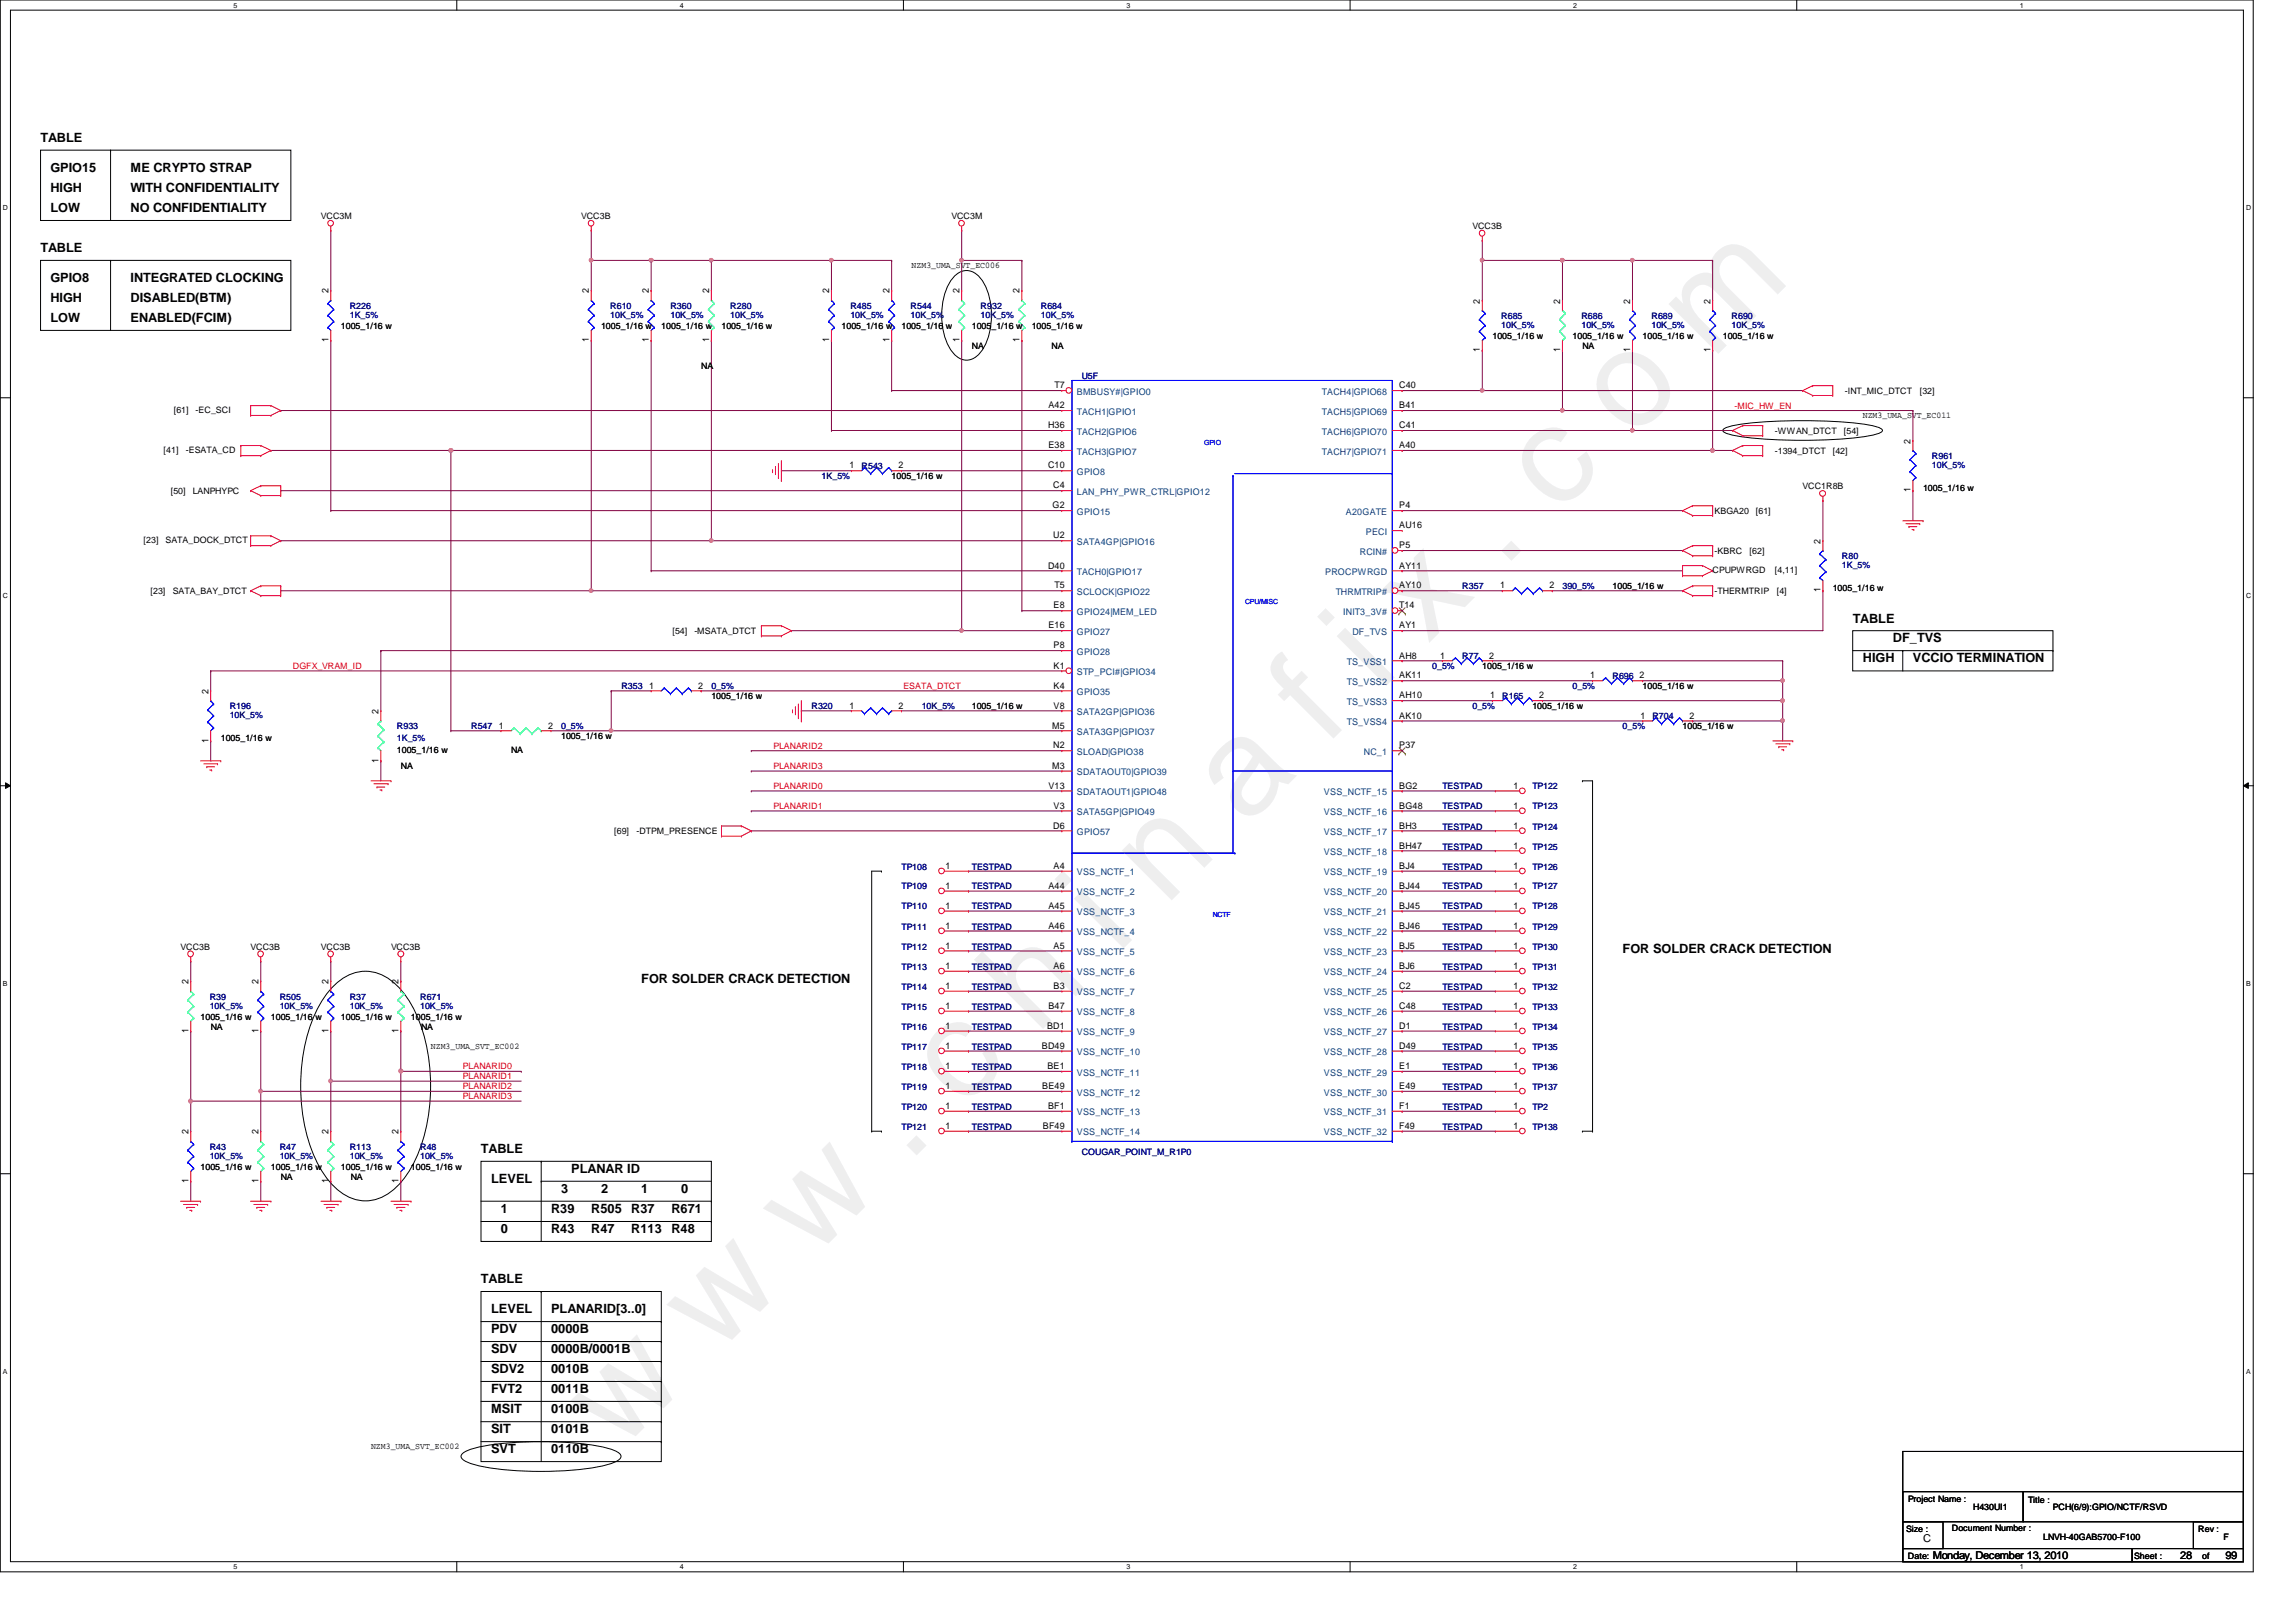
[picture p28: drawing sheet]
<svg xmlns="http://www.w3.org/2000/svg" width="297mm" height="210mm" viewBox="0 0 297 210" stroke-linecap="round" stroke-linejoin="round" font-family="sans-serif">
<defs><g id="words">
<text font-size="17.6" fill="#f0f" x="80.1" y="188" transform="rotate(-45 80.1 188)">w w w . c h i n a f i x . c o m</text>
<g font-size="1.7">
<text x="5.2" y="18.4">TABLE</text>
<text x="6.5" y="22.3">GPIO15</text>
<text x="16.9" y="22.3">ME CRYPTO STRAP</text>
<text x="6.5" y="24.8">HIGH</text>
<text x="6.5" y="27.4">LOW</text>
<text x="16.9" y="24.8">WITH CONFIDENTIALITY</text>
<text x="16.9" y="27.4">NO CONFIDENTIALITY</text>
<text x="5.2" y="32.6">TABLE</text>
<text x="6.5" y="36.5">GPIO8</text>
<text x="6.5" y="39.1">HIGH</text>
<text x="6.5" y="41.7">LOW</text>
<text x="16.9" y="36.5">INTEGRATED CLOCKING</text>
<text x="16.9" y="39.1">DISABLED(BTM)</text>
<text x="16.9" y="41.7">ENABLED(FCIM)</text>
<text x="239.7" y="80.6">TABLE</text>
<text x="244.9" y="83.1">DF_TVS</text>
<text x="241" y="85.7">HIGH</text>
<text x="247.5" y="85.7">VCCIO TERMINATION</text>
<text x="209.9" y="123.3">FOR SOLDER CRACK DETECTION</text>
<text x="83" y="127.2">FOR SOLDER CRACK DETECTION</text>
<text x="62.2" y="149.2">TABLE</text>
<text x="63.5" y="153.1">LEVEL</text>
<text x="72.6" y="154.4">3</text>
<text x="73.9" y="151.8">PLANAR ID</text>
<text x="77.8" y="154.4">2</text>
<text x="83" y="154.4">1</text>
<text x="88.1" y="154.4">0</text>
<text x="64.8" y="157">1</text>
<text x="64.8" y="159.6">0</text>
<text x="71.3" y="159.6">R43</text>
<text x="71.3" y="157">R39</text>
<text x="76.5" y="157">R505</text>
<text x="76.5" y="159.6">R47</text>
<text x="81.7" y="157">R37</text>
<text x="81.7" y="159.6">R113</text>
<text x="86.9" y="157">R671</text>
<text x="86.9" y="159.6">R48</text>
<text x="62.2" y="166.1">TABLE</text>
<text x="63.5" y="169.9">LEVEL</text>
<text x="63.5" y="172.6">PDV</text>
<text x="71.3" y="172.6">0000B</text>
<text x="71.3" y="169.9">PLANARID[3..0]</text>
<text x="63.5" y="175.1">SDV</text>
<text x="63.5" y="177.7">SDV2</text>
<text x="71.3" y="175.1">0000B/0001B</text>
<text x="71.3" y="177.7">0010B</text>
<text x="63.5" y="180.3">FVT2</text>
<text x="63.5" y="182.9">MSIT</text>
<text x="63.5" y="185.5">SIT</text>
<text x="71.3" y="180.3">0011B</text>
<text x="71.3" y="182.9">0100B</text>
<text x="71.3" y="185.5">0101B</text>
<text x="63.5" y="188.1">SVT</text>
<text x="71.3" y="188.1">0110B</text>
</g>
<g font-size="1.4">
<text x="248.8" y="199.5">C</text>
<text x="250.1" y="201.7">Monday, December 13, 2010</text>
<text x="282.1" y="201.7">28</text>
<text x="287.9" y="201.7">99</text>
</g>
<g font-size="1.2">
<text x="42.5" y="38" transform="rotate(-90 42.5 38)">2</text>
<text x="76.2" y="38" transform="rotate(-90 76.2 38)">2</text>
<text x="83.9" y="38" transform="rotate(-90 83.9 38)">2</text>
<text x="91.7" y="38" transform="rotate(-90 91.7 38)">2</text>
<text x="107.3" y="38" transform="rotate(-90 107.3 38)">2</text>
<text x="115.1" y="38" transform="rotate(-90 115.1 38)">2</text>
<text x="124.1" y="38" transform="rotate(-90 124.1 38)">2</text>
<text x="131.9" y="38" transform="rotate(-90 131.9 38)">2</text>
<text x="191.5" y="39.3" transform="rotate(-90 191.5 39.3)">2</text>
<text x="201.8" y="39.3" transform="rotate(-90 201.8 39.3)">2</text>
<text x="210.9" y="39.3" transform="rotate(-90 210.9 39.3)">2</text>
<text x="221.3" y="39.3" transform="rotate(-90 221.3 39.3)">2</text>
<text x="42.5" y="44.3" transform="rotate(-90 42.5 44.3)">1</text>
<text x="76.2" y="44.3" transform="rotate(-90 76.2 44.3)">1</text>
<text x="83.9" y="44.3" transform="rotate(-90 83.9 44.3)">1</text>
<text x="91.7" y="44.3" transform="rotate(-90 91.7 44.3)">1</text>
<text x="107.3" y="44.3" transform="rotate(-90 107.3 44.3)">1</text>
<text x="115.1" y="44.3" transform="rotate(-90 115.1 44.3)">1</text>
<text x="124.1" y="44.3" transform="rotate(-90 124.1 44.3)">1</text>
<text x="131.9" y="44.3" transform="rotate(-90 131.9 44.3)">1</text>
<text x="191.5" y="45.6" transform="rotate(-90 191.5 45.6)">1</text>
<text x="201.8" y="45.6" transform="rotate(-90 201.8 45.6)">1</text>
<text x="210.9" y="45.6" transform="rotate(-90 210.9 45.6)">1</text>
<text x="221.3" y="45.6" transform="rotate(-90 221.3 45.6)">1</text>
<text x="135.6" y="52.8">A42</text>
<text x="136.4" y="50.2">T7</text>
<text x="181" y="50.2">C40</text>
<text x="181" y="52.8">B41</text>
<text x="135.6" y="55.4">H36</text>
<text x="135.6" y="58">E38</text>
<text x="181" y="55.4">C41</text>
<text x="181" y="58">A40</text>
<text x="247.2" y="57.4" transform="rotate(-90 247.2 57.4)">2</text>
<text x="109.9" y="60.6">1</text>
<text x="116.2" y="60.6">2</text>
<text x="135.6" y="60.6">C10</text>
<text x="136.2" y="65.8">G2</text>
<text x="136.3" y="63.2">C4</text>
<text x="181" y="65.8">P4</text>
<text x="247.2" y="63.7" transform="rotate(-90 247.2 63.7)">1</text>
<text x="136.3" y="69.7">U2</text>
<text x="181" y="71">P5</text>
<text x="181" y="68.4">AU16</text>
<text x="235.5" y="70.4" transform="rotate(-90 235.5 70.4)">2</text>
<text x="135.6" y="73.6">D40</text>
<text x="136.4" y="76.2">T5</text>
<text x="181" y="73.6">AY11</text>
<text x="181" y="76.2">AY10</text>
<text x="194.1" y="76.2">1</text>
<text x="200.4" y="76.2">2</text>
<text x="235.5" y="76.7" transform="rotate(-90 235.5 76.7)">1</text>
<text x="135.6" y="81.3">E16</text>
<text x="136.3" y="83.9">P8</text>
<text x="136.3" y="78.7">E8</text>
<text x="181" y="78.7">T14</text>
<text x="181" y="81.3">AY1</text>
<text x="27" y="89.8" transform="rotate(-90 27 89.8)">2</text>
<text x="84" y="89.1">1</text>
<text x="90.3" y="89.1">2</text>
<text x="136.3" y="86.5">K1</text>
<text x="136.3" y="89.1">K4</text>
<text x="181" y="87.8">AK11</text>
<text x="181" y="85.2">AH8</text>
<text x="186.3" y="85.2">1</text>
<text x="192.7" y="85.2">2</text>
<text x="205.7" y="87.8">1</text>
<text x="212.1" y="87.8">2</text>
<text x="49" y="92.4" transform="rotate(-90 49 92.4)">2</text>
<text x="64.6" y="94.3">1</text>
<text x="70.9" y="94.3">2</text>
<text x="109.9" y="91.7">1</text>
<text x="116.2" y="91.7">2</text>
<text x="136.1" y="94.3">M5</text>
<text x="136.3" y="91.7">V8</text>
<text x="181" y="93">AK10</text>
<text x="181" y="90.4">AH10</text>
<text x="192.8" y="90.4">1</text>
<text x="199.1" y="90.4">2</text>
<text x="212.2" y="93">1</text>
<text x="218.6" y="93">2</text>
<text x="27" y="96.1" transform="rotate(-90 27 96.1)">1</text>
<text x="49" y="98.7" transform="rotate(-90 49 98.7)">1</text>
<text x="136.1" y="99.5">M3</text>
<text x="136.3" y="96.9">N2</text>
<text x="181" y="96.9">P37</text>
<text x="135.6" y="102.1">V13</text>
<text x="136.3" y="107.2">D6</text>
<text x="136.3" y="104.6">V3</text>
<text x="181" y="107.2">BH3</text>
<text x="181" y="102.1">BG2</text>
<text x="181" y="104.6">BG48</text>
<text x="195.8" y="107.2">1</text>
<text x="195.8" y="102.1">1</text>
<text x="195.8" y="104.6">1</text>
<text x="122.3" y="112.4">1</text>
<text x="136.3" y="112.4">A4</text>
<text x="181" y="109.8">BH47</text>
<text x="181" y="112.4">BJ4</text>
<text x="195.8" y="109.8">1</text>
<text x="195.8" y="112.4">1</text>
<text x="122.3" y="117.6">1</text>
<text x="122.3" y="115">1</text>
<text x="135.6" y="115">A44</text>
<text x="135.6" y="117.6">A45</text>
<text x="181" y="115">BJ44</text>
<text x="181" y="117.6">BJ45</text>
<text x="195.8" y="117.6">1</text>
<text x="195.8" y="115">1</text>
<text x="122.3" y="122.8">1</text>
<text x="122.3" y="120.2">1</text>
<text x="122.3" y="125.4">1</text>
<text x="135.6" y="120.2">A46</text>
<text x="136.3" y="122.8">A5</text>
<text x="136.3" y="125.4">A6</text>
<text x="181" y="120.2">BJ46</text>
<text x="181" y="122.8">BJ5</text>
<text x="181" y="125.4">BJ6</text>
<text x="195.8" y="125.4">1</text>
<text x="195.8" y="122.8">1</text>
<text x="195.8" y="120.2">1</text>
<text x="24.4" y="127.4" transform="rotate(-90 24.4 127.4)">2</text>
<text x="33.4" y="127.4" transform="rotate(-90 33.4 127.4)">2</text>
<text x="42.5" y="127.4" transform="rotate(-90 42.5 127.4)">2</text>
<text x="51.6" y="127.4" transform="rotate(-90 51.6 127.4)">2</text>
<text x="122.3" y="130.6">1</text>
<text x="122.3" y="128">1</text>
<text x="135.6" y="130.6">B47</text>
<text x="136.3" y="128">B3</text>
<text x="181" y="128">C2</text>
<text x="181" y="130.6">C48</text>
<text x="195.8" y="130.6">1</text>
<text x="195.8" y="128">1</text>
<text x="24.4" y="133.7" transform="rotate(-90 24.4 133.7)">1</text>
<text x="33.4" y="133.7" transform="rotate(-90 33.4 133.7)">1</text>
<text x="42.5" y="133.7" transform="rotate(-90 42.5 133.7)">1</text>
<text x="51.6" y="133.7" transform="rotate(-90 51.6 133.7)">1</text>
<text x="122.3" y="133.1">1</text>
<text x="122.3" y="135.7">1</text>
<text x="134.8" y="135.7">BD49</text>
<text x="135.5" y="133.1">BD1</text>
<text x="181" y="133.1">D1</text>
<text x="181" y="135.7">D49</text>
<text x="195.8" y="135.7">1</text>
<text x="195.8" y="133.1">1</text>
<text x="122.3" y="140.9">1</text>
<text x="122.3" y="143.5">1</text>
<text x="122.3" y="138.3">1</text>
<text x="134.8" y="140.9">BE49</text>
<text x="135.5" y="138.3">BE1</text>
<text x="135.6" y="143.5">BF1</text>
<text x="181" y="138.3">E1</text>
<text x="181" y="140.9">E49</text>
<text x="181" y="143.5">F1</text>
<text x="195.8" y="138.3">1</text>
<text x="195.8" y="140.9">1</text>
<text x="195.8" y="143.5">1</text>
<text x="24.4" y="146.8" transform="rotate(-90 24.4 146.8)">2</text>
<text x="33.4" y="146.8" transform="rotate(-90 33.4 146.8)">2</text>
<text x="42.5" y="146.8" transform="rotate(-90 42.5 146.8)">2</text>
<text x="51.6" y="146.8" transform="rotate(-90 51.6 146.8)">2</text>
<text x="122.3" y="146.1">1</text>
<text x="134.9" y="146.1">BF49</text>
<text x="181" y="146.1">F49</text>
<text x="195.8" y="146.1">1</text>
<text x="24.4" y="153.1" transform="rotate(-90 24.4 153.1)">1</text>
<text x="33.4" y="153.1" transform="rotate(-90 33.4 153.1)">1</text>
<text x="42.5" y="153.1" transform="rotate(-90 42.5 153.1)">1</text>
<text x="51.6" y="153.1" transform="rotate(-90 51.6 153.1)">1</text>
</g>
<g font-size="1.2" fill="#004080">
<text x="139.3" y="51.1">BMBUSY#|GPIO0</text>
<text x="139.3" y="53.7">TACH1|GPIO1</text>
<text x="171" y="51.1">TACH4|GPIO68</text>
<text x="171" y="53.7">TACH5|GPIO69</text>
<text x="139.3" y="56.3">TACH2|GPIO6</text>
<text x="139.3" y="58.8">TACH3|GPIO7</text>
<text x="171" y="56.3">TACH6|GPIO70</text>
<text x="171" y="58.8">TACH7|GPIO71</text>
<text x="139.3" y="64.1">LAN_PHY_PWR_CTRL|GPIO12</text>
<text x="139.3" y="61.5">GPIO8</text>
<text x="139.3" y="66.6">GPIO15</text>
<text x="139.3" y="70.5">SATA4GP|GPIO16</text>
<text x="174.1" y="66.6">A20GATE</text>
<text x="175.9" y="71.8">RCIN#</text>
<text x="176.7" y="69.2">PECI</text>
<text x="139.3" y="74.4">TACH0|GPIO17</text>
<text x="139.3" y="77">SCLOCK|GPIO22</text>
<text x="171.4" y="74.4">PROCPWRGD</text>
<text x="172.8" y="77">THRMTRIP#</text>
<text x="139.3" y="82.2">GPIO27</text>
<text x="139.3" y="79.6">GPIO24|MEM_LED</text>
<text x="173.8" y="79.6">INIT3_3V#</text>
<text x="175" y="82.2">DF_TVS</text>
<text x="139.3" y="84.8">GPIO28</text>
<text x="139.3" y="87.4">STP_PCI#|GPIO34</text>
<text x="139.3" y="90">GPIO35</text>
<text x="174.2" y="88.6">TS_VSS2</text>
<text x="174.2" y="86.1">TS_VSS1</text>
<text x="139.3" y="95.1">SATA3GP|GPIO37</text>
<text x="139.3" y="92.5">SATA2GP|GPIO36</text>
<text x="174.2" y="93.9">TS_VSS4</text>
<text x="174.2" y="91.2">TS_VSS3</text>
<text x="139.3" y="97.7">SLOAD|GPIO38</text>
<text x="139.3" y="100.3">SDATAOUT0|GPIO39</text>
<text x="176.4" y="97.7">NC_1</text>
<text x="139.3" y="105.5">SATA5GP|GPIO49</text>
<text x="139.3" y="102.9">SDATAOUT1|GPIO48</text>
<text x="171.3" y="102.9">VSS_NCTF_15</text>
<text x="171.3" y="105.5">VSS_NCTF_16</text>
<text x="139.3" y="108.1">GPIO57</text>
<text x="139.3" y="113.3">VSS_NCTF_1</text>
<text x="171.3" y="108.1">VSS_NCTF_17</text>
<text x="171.3" y="110.7">VSS_NCTF_18</text>
<text x="171.3" y="113.3">VSS_NCTF_19</text>
<text x="139.3" y="115.9">VSS_NCTF_2</text>
<text x="139.3" y="118.4">VSS_NCTF_3</text>
<text x="171.3" y="115.9">VSS_NCTF_20</text>
<text x="171.3" y="118.4">VSS_NCTF_21</text>
<text x="139.3" y="121">VSS_NCTF_4</text>
<text x="139.3" y="123.6">VSS_NCTF_5</text>
<text x="171.3" y="121">VSS_NCTF_22</text>
<text x="171.3" y="123.6">VSS_NCTF_23</text>
<text x="139.3" y="126.2">VSS_NCTF_6</text>
<text x="139.3" y="128.8">VSS_NCTF_7</text>
<text x="139.3" y="131.4">VSS_NCTF_8</text>
<text x="171.3" y="126.2">VSS_NCTF_24</text>
<text x="171.3" y="128.8">VSS_NCTF_25</text>
<text x="171.3" y="131.4">VSS_NCTF_26</text>
<text x="139.3" y="134">VSS_NCTF_9</text>
<text x="139.3" y="136.6">VSS_NCTF_10</text>
<text x="171.3" y="134">VSS_NCTF_27</text>
<text x="171.3" y="136.6">VSS_NCTF_28</text>
<text x="139.3" y="139.2">VSS_NCTF_11</text>
<text x="139.3" y="141.8">VSS_NCTF_12</text>
<text x="171.3" y="139.2">VSS_NCTF_29</text>
<text x="171.3" y="141.8">VSS_NCTF_30</text>
<text x="139.3" y="144.4">VSS_NCTF_13</text>
<text x="139.3" y="146.9">VSS_NCTF_14</text>
<text x="171.3" y="146.9">VSS_NCTF_32</text>
<text x="171.3" y="144.4">VSS_NCTF_31</text>
</g>
<g font-size="1.1">
<text x="41.5" y="28.3">VCC3M</text>
<text x="75.2" y="28.3">VCC3B</text>
<text x="123.1" y="28.3">VCC3M</text>
<text x="190.5" y="29.6">VCC3B</text>
<text x="117.9" y="34.7">NZM3_UMA_SVT_EC006</text>
<text x="44.1" y="42.6">1005_1/16 w</text>
<text x="77.8" y="42.6">1005_1/16 w</text>
<text x="85.6" y="42.6">1005_1/16 w</text>
<text x="90.7" y="47.8">NA</text>
<text x="93.3" y="42.6">1005_1/16 w</text>
<text x="108.9" y="42.6">1005_1/16 w</text>
<text x="116.6" y="42.6">1005_1/16 w</text>
<text x="125.7" y="42.6">1005_1/16 w</text>
<text x="125.7" y="45.2">NA</text>
<text x="133.5" y="42.6">1005_1/16 w</text>
<text x="136.1" y="45.2">NA</text>
<text x="193.1" y="43.9">1005_1/16 w</text>
<text x="203.5" y="43.9">1005_1/16 w</text>
<text x="204.7" y="45.2">NA</text>
<text x="212.5" y="43.9">1005_1/16 w</text>
<text x="222.9" y="43.9">1005_1/16 w</text>
<text x="22.5" y="53.5">[61]</text>
<text x="25.3" y="53.5">-EC_SCI</text>
<text x="238.7" y="51">-INT_MIC_DTCT</text>
<text x="248.4" y="51">[32]</text>
<text x="21.2" y="58.6">[41]</text>
<text x="24" y="58.6">-ESATA_CD</text>
<text x="229.6" y="58.8">-1394_DTCT</text>
<text x="229.6" y="56.2">-WWAN_DTCT</text>
<text x="237.1" y="58.8">[42]</text>
<text x="238.5" y="56.2">[54]</text>
<text x="241" y="54.1">NZM3_UMA_SVT_EC011</text>
<text x="22.1" y="64">[50]</text>
<text x="24.9" y="64">LANPHYPC</text>
<text x="115.4" y="62">1005_1/16 w</text>
<text x="233.2" y="63.3">VCC1R8B</text>
<text x="248.8" y="63.5">1005_1/16 w</text>
<text x="18.6" y="70.3">[23]</text>
<text x="21.4" y="70.3">SATA_DOCK_DTCT</text>
<text x="221.8" y="71.7">-KBRC</text>
<text x="221.8" y="66.5">KBGA20</text>
<text x="226.4" y="71.7">[62]</text>
<text x="227.2" y="66.5">[61]</text>
<text x="19.5" y="76.9">[23]</text>
<text x="22.3" y="76.9">SATA_BAY_DTCT</text>
<text x="208.6" y="76.2">1005_1/16 w</text>
<text x="221.6" y="74.2">CPUPWRGD</text>
<text x="221.8" y="76.9">-THERMTRIP</text>
<text x="229.6" y="74.2">[4,11]</text>
<text x="229.9" y="76.9">[4]</text>
<text x="237.1" y="76.5">1005_1/16 w</text>
<text x="87" y="82.1">[54]</text>
<text x="89.8" y="82.1">-MSATA_DTCT</text>
<text x="191.8" y="86.6">1005_1/16 w</text>
<text x="212.5" y="89.2">1005_1/16 w</text>
<text x="28.6" y="95.9">1005_1/16 w</text>
<text x="72.6" y="95.7">1005_1/16 w</text>
<text x="92" y="90.5">1005_1/16 w</text>
<text x="125.7" y="91.8">1005_1/16 w</text>
<text x="198.2" y="91.8">1005_1/16 w</text>
<text x="217.7" y="94.4">1005_1/16 w</text>
<text x="51.3" y="97.5">1005_1/16 w</text>
<text x="51.9" y="99.6">NA</text>
<text x="66.1" y="97.5">NA</text>
<text x="79.5" y="107.9">[69]</text>
<text x="82.3" y="107.9">-DTPM_PRESENCE</text>
<text x="23.4" y="122.9">VCC3B</text>
<text x="32.4" y="122.9">VCC3B</text>
<text x="41.5" y="122.9">VCC3B</text>
<text x="50.6" y="122.9">VCC3B</text>
<text x="25.9" y="132">1005_1/16 w</text>
<text x="35" y="132">1005_1/16 w</text>
<text x="44.1" y="132">1005_1/16 w</text>
<text x="53.2" y="132">1005_1/16 w</text>
<text x="27.3" y="133.3">NA</text>
<text x="54.5" y="133.3">NA</text>
<text x="55.7" y="135.7">NZM3_UMA_SVT_EC002</text>
<text x="25.9" y="151.4">1005_1/16 w</text>
<text x="35" y="151.4">1005_1/16 w</text>
<text x="36.3" y="152.7">NA</text>
<text x="44.1" y="151.4">1005_1/16 w</text>
<text x="45.4" y="152.7">NA</text>
<text x="53.2" y="151.4">1005_1/16 w</text>
<text x="48" y="187.5">NZM3_UMA_SVT_EC002</text>
<text x="246.8" y="194.4">Project Name :</text>
<text x="255.3" y="195.4">H430UI1</text>
<text x="262.4" y="194.5">Title :</text>
<text x="265.6" y="195.4">PCH(6/9):GPIO/NCTF/RSVD</text>
<text x="246.6" y="198.3">Size :</text>
<text x="246.8" y="201.8">Date:</text>
<text x="252.5" y="198.2">Document Number :</text>
<text x="264.3" y="199.3">LNVH-40GAB5700-F100</text>
<text x="276.1" y="201.8">Sheet :</text>
<text x="284.4" y="198.3">Rev :</text>
<text x="284.9" y="201.8">of</text>
<text x="287.7" y="199.3">F</text>
</g>
<g font-size="1.1" fill="#000080">
<text x="45.3" y="40">R226</text>
<text x="45.3" y="41.1">1K_5%</text>
<text x="78.9" y="40">R610</text>
<text x="78.9" y="41.1">10K_5%</text>
<text x="86.7" y="40">R360</text>
<text x="86.7" y="41.1">10K_5%</text>
<text x="94.5" y="40">R280</text>
<text x="94.5" y="41.1">10K_5%</text>
<text x="110" y="40">R485</text>
<text x="110" y="41.1">10K_5%</text>
<text x="117.8" y="40">R544</text>
<text x="117.8" y="41.1">10K_5%</text>
<text x="126.9" y="40">R932</text>
<text x="126.9" y="41.1">10K_5%</text>
<text x="134.7" y="40">R684</text>
<text x="134.7" y="41.1">10K_5%</text>
<text x="194.2" y="41.3">R685</text>
<text x="204.6" y="41.3">R686</text>
<text x="213.7" y="41.3">R689</text>
<text x="224" y="41.3">R690</text>
<text x="194.2" y="42.5">10K_5%</text>
<text x="204.6" y="42.5">10K_5%</text>
<text x="213.7" y="42.5">10K_5%</text>
<text x="224" y="42.5">10K_5%</text>
<text x="140" y="49.1">U5F</text>
<text x="249.9" y="59.4">R961</text>
<text x="106.3" y="62">1K_5%</text>
<text x="111.5" y="60.7">R543</text>
<text x="249.9" y="60.6">10K_5%</text>
<text x="189.2" y="76.2">R357</text>
<text x="202.1" y="76.2">390_5%</text>
<text x="238.3" y="72.3">R80</text>
<text x="238.3" y="73.5">1K_5%</text>
<text x="80.4" y="89.2">R353</text>
<text x="92" y="89.2">0_5%</text>
<text x="185.3" y="86.6">0_5%</text>
<text x="189.2" y="85.3">R77</text>
<text x="203.5" y="89.2">0_5%</text>
<text x="208.6" y="87.9">R696</text>
<text x="29.7" y="91.8">R196</text>
<text x="29.7" y="93">10K_5%</text>
<text x="51.3" y="94.4">R933</text>
<text x="51.3" y="95.9">1K_5%</text>
<text x="61" y="94.4">R547</text>
<text x="72.6" y="94.4">0_5%</text>
<text x="105" y="91.8">R320</text>
<text x="119.2" y="91.8">10K_5%</text>
<text x="190.5" y="91.8">0_5%</text>
<text x="194.3" y="90.5">R165</text>
<text x="209.9" y="94.4">0_5%</text>
<text x="213.8" y="93.1">R704</text>
<text x="186.6" y="107.4">TESTPAD</text>
<text x="186.6" y="102.2">TESTPAD</text>
<text x="186.6" y="104.7">TESTPAD</text>
<text x="198.2" y="107.4">TP124</text>
<text x="198.2" y="102.2">TP122</text>
<text x="198.2" y="104.7">TP123</text>
<text x="116.6" y="112.5">TP108</text>
<text x="125.7" y="112.5">TESTPAD</text>
<text x="186.6" y="109.9">TESTPAD</text>
<text x="186.6" y="112.5">TESTPAD</text>
<text x="198.2" y="109.9">TP125</text>
<text x="198.2" y="112.5">TP126</text>
<text x="116.6" y="117.7">TP110</text>
<text x="116.6" y="115.1">TP109</text>
<text x="125.7" y="117.7">TESTPAD</text>
<text x="125.7" y="115.1">TESTPAD</text>
<text x="186.6" y="117.7">TESTPAD</text>
<text x="186.6" y="115.1">TESTPAD</text>
<text x="198.2" y="117.7">TP128</text>
<text x="198.2" y="115.1">TP127</text>
<text x="116.6" y="122.9">TP112</text>
<text x="116.6" y="120.3">TP111</text>
<text x="116.6" y="125.5">TP113</text>
<text x="125.7" y="122.9">TESTPAD</text>
<text x="125.7" y="120.3">TESTPAD</text>
<text x="125.7" y="125.5">TESTPAD</text>
<text x="186.6" y="125.5">TESTPAD</text>
<text x="186.6" y="122.9">TESTPAD</text>
<text x="186.6" y="120.3">TESTPAD</text>
<text x="198.2" y="125.5">TP131</text>
<text x="198.2" y="122.9">TP130</text>
<text x="198.2" y="120.3">TP129</text>
<text x="27.1" y="129.4">R39</text>
<text x="27.1" y="130.5">10K_5%</text>
<text x="36.2" y="129.4">R505</text>
<text x="36.2" y="130.5">10K_5%</text>
<text x="45.3" y="129.4">R37</text>
<text x="45.3" y="130.5">10K_5%</text>
<text x="54.4" y="129.4">R671</text>
<text x="54.4" y="130.5">10K_5%</text>
<text x="116.6" y="130.6">TP115</text>
<text x="116.6" y="128.1">TP114</text>
<text x="125.7" y="130.6">TESTPAD</text>
<text x="125.7" y="128.1">TESTPAD</text>
<text x="186.6" y="130.6">TESTPAD</text>
<text x="186.6" y="128.1">TESTPAD</text>
<text x="198.2" y="130.6">TP133</text>
<text x="198.2" y="128.1">TP132</text>
<text x="116.6" y="133.3">TP116</text>
<text x="116.6" y="135.8">TP117</text>
<text x="125.7" y="133.3">TESTPAD</text>
<text x="125.7" y="135.8">TESTPAD</text>
<text x="186.6" y="135.8">TESTPAD</text>
<text x="186.6" y="133.3">TESTPAD</text>
<text x="198.2" y="135.8">TP135</text>
<text x="198.2" y="133.3">TP134</text>
<text x="116.6" y="141">TP119</text>
<text x="116.6" y="143.6">TP120</text>
<text x="116.6" y="138.4">TP118</text>
<text x="125.7" y="141">TESTPAD</text>
<text x="125.7" y="143.6">TESTPAD</text>
<text x="125.7" y="138.4">TESTPAD</text>
<text x="186.6" y="138.4">TESTPAD</text>
<text x="186.6" y="141">TESTPAD</text>
<text x="186.6" y="143.6">TESTPAD</text>
<text x="198.2" y="138.4">TP136</text>
<text x="198.2" y="141">TP137</text>
<text x="198.2" y="143.6">TP2</text>
<text x="27.1" y="148.8">R43</text>
<text x="27.1" y="149.9">10K_5%</text>
<text x="36.2" y="148.8">R47</text>
<text x="36.2" y="149.9">10K_5%</text>
<text x="45.3" y="148.8">R113</text>
<text x="45.3" y="149.9">10K_5%</text>
<text x="54.4" y="148.8">R48</text>
<text x="54.4" y="149.9">10K_5%</text>
<text x="116.6" y="146.2">TP121</text>
<text x="125.7" y="146.2">TESTPAD</text>
<text x="140" y="149.4">COUGAR_POINT_M_R1P0</text>
<text x="186.6" y="146.2">TESTPAD</text>
<text x="198.2" y="146.2">TP138</text>
</g>
<g font-size="1.1" fill="#f00">
<text x="224.4" y="52.9">-MIC_HW_EN</text>
<text x="37.9" y="86.6">DGFX_VRAM_ID</text>
<text x="116.9" y="89.2">ESATA_DTCT</text>
<text x="100.1" y="96.9">PLANARID2</text>
<text x="100.1" y="99.5">PLANARID3</text>
<text x="100.1" y="102.1">PLANARID0</text>
<text x="100.1" y="104.7">PLANARID1</text>
<text x="59.9" y="142.2">PLANARID3</text>
<text x="59.9" y="141">PLANARID2</text>
<text x="59.9" y="139.7">PLANARID1</text>
<text x="59.9" y="138.4">PLANARID0</text>
</g>
<g font-size=".9">
<text x="30.2" y="1">5</text>
<text x="88" y="1">4</text>
<text x="145.8" y="1">3</text>
<text x="203.5" y="1">2</text>
<text x="261.3" y="1">1</text>
<text x=".4" y="27.2">D</text>
<text x="290.6" y="27.2">D</text>
<text x=".4" y="77.3">C</text>
<text x="290.6" y="77.3">C</text>
<text x=".4" y="127.6">B</text>
<text x="290.6" y="127.6">B</text>
<text x=".4" y="177.8">A</text>
<text x="290.6" y="177.8">A</text>
<text x="30.2" y="203.1">5</text>
<text x="88" y="203.1">4</text>
<text x="145.8" y="203.1">3</text>
<text x="203.5" y="203.1">2</text>
<text x="261.3" y="203.1">1</text>
</g>
<g font-size=".9" fill="#00f">
<text x="155.8" y="57.6">GPIO</text>
<text x="161.1" y="78.1">CPU/MISC</text>
<text x="156.9" y="118.7">NCTF</text>
</g>
</g></defs>
<path d="M0 0h291.5v203.4h-291.5zM1.4 1.3h288.8v200.8h-288.8z" fill="none" stroke="#000" stroke-width=".13"/>
<g fill="#fff">
<path d="M30.2 .2h.5v1h-.5z"/>
<path d="M30.2 202.3h.5v1h-.5z"/>
</g>
<path d="M59.1 0v1.3M59.1 202.1v1.3" fill="none" stroke="#000" stroke-width=".13"/>
<g fill="#fff">
<path d="M88 .2h.5v1h-.5z"/>
<path d="M88 202.3h.5v1h-.5z"/>
</g>
<path d="M116.9 0v1.3M116.9 202.1v1.3" fill="none" stroke="#000" stroke-width=".13"/>
<g fill="#fff">
<path d="M145.8 .2h.5v1h-.5z"/>
<path d="M145.8 202.3h.5v1h-.5z"/>
</g>
<path d="M174.7 0v1.3M174.7 202.1v1.3" fill="none" stroke="#000" stroke-width=".13"/>
<g fill="#fff">
<path d="M203.5 .2h.5v1h-.5z"/>
<path d="M203.5 202.3h.5v1h-.5z"/>
</g>
<path d="M232.4 0v1.3M232.4 202.1v1.3" fill="none" stroke="#000" stroke-width=".13"/>
<g fill="#fff">
<path d="M261.3 .2h.5v1h-.5z"/>
<path d="M261.3 202.3h.5v1h-.5z"/>
<path d="M.4 26.4h.6v1h-.6z"/>
<path d="M290.6 26.4h.6v1h-.6z"/>
<path d="M.4 76.5h.6v1.1h-.6z"/>
<path d="M290.6 76.5h.6v1.1h-.6z"/>
</g>
<path d="M0 51.5h1.4M290.2 51.5h1.3" fill="none" stroke="#000" stroke-width=".13"/>
<g fill="#fff">
<path d="M.4 126.7h.6v1.1h-.6z"/>
<path d="M290.6 126.7h.6v1.1h-.6z"/>
</g>
<path d="M0 101.7h1.4M.7 101.3l.7 .4-.7 .3zM290.2 101.7l.7-.4v.7zM290.2 101.7h1.3" fill="none" stroke="#000" stroke-width=".13"/>
<path d="M.7 101.3l.7 .4-.7 .3zM290.2 101.7l.7-.4v.7z" fill="#000"/>
<g fill="#fff">
<path d="M.4 177h.5v1h-.5z"/>
<path d="M290.6 177h.5v1h-.5z"/>
</g>
<g fill="none" stroke="#000" stroke-width=".13">
<path d="M5.2 19.4h32.4v9.1h-32.4zM14.3 19.4h.1M14.3 19.4v9.1M5.2 33.7h32.4v9.1h-32.4zM14.3 33.7h.1M14.3 33.7v9.1M223 55.5a15.2 15.2 0 0 1 5.5-.9 61.8 61.8 0 0 1 13.9 .5l1 .4 .1 .2-.1 .2a15.9 15.9 0 0 1-5.5 .9 60.1 60.1 0 0 1-13.9-.5l-1-.4-.1-.2zM239.7 81.6h25.9v5.2h-25.9zM239.7 84.2h25.9M246.2 84.2h.1M246.2 84.2v2.6M265.6 84.2h.1"/>
<path d="M112.8 112.7v33.7M206 101v45.4M42.8 128a5.6 5.6 0 0 1 6.4-1.9 9.7 9.7 0 0 1 4.7 5.2 24.2 24.2 0 0 1 0 18.5 9.7 9.7 0 0 1-4.7 5.2 5.2 5.2 0 0 1-5.6-1.1 14 14 0 0 1-3.9-6.8 24.7 24.7 0 0 1 1-15.8l1.3-2.3zM0 151.9h1.4M62.2 150.3h29.8v10.4h-29.8zM62.2 158.1h29.8M62.2 155.4h29.8M290.2 151.9h1.3M62.2 167.1h23.4v22h-23.4zM62.2 173.6h23.4M62.2 171h23.4M62.2 176.2h23.4"/>
<path d="M62.2 178.8h23.4M59.8 188.2a4.8 4.8 0 0 1 2.4-1 47.1 47.1 0 0 1 15.6 0 4.8 4.8 0 0 1 2.4 1l.1 .3-.1 .3a4.9 4.9 0 0 1-2.4 .9 45.4 45.4 0 0 1-15.6 0 4.8 4.8 0 0 1-2.4-.9l-.2-.3zM62.2 181.4h23.4M62.2 184h23.4M62.2 186.6h23.4"/>
</g>
<path d="M58.3 58.3h.1M58.3 58.3h79.1M107.6 55.7h29.8M124.4 44.1v37.5M132.2 44.1v34.9M191.8 50.5h41.4M36.3 76.5h.1M36.3 63.5h.1M36.3 76.5h40.2M36.3 63.5h101.1M181.4 71.2h36.3M181.4 73.9h36.3" fill="none" stroke="#800040" stroke-width=".13"/>
<circle cx="58.3" cy="58.3" r=".26" fill="#f0f"/>
<circle cx="58.3" cy="58.3" r=".26" fill="none" stroke="#f0f" stroke-width=".13"/>
<g fill="none" stroke="#800040" stroke-width=".13">
<path d="M42.8 29.8h.1M42.8 29.8v7.8M36.3 53.1h.1M36.3 53.1h101.1M42.8 44.1h.1M42.8 44.1v22M76.5 44.1v32.4h60.9M84.2 44.1v29.8h53.2M181.4 55.7h29.8M181.4 58.3h40.2M202.1 53.1h45.4M247.5 53.1h.1"/>
<path d="M247.5 53.1v3.9M36.3 70h.1M36.3 70h101.1M42.8 66.1h.1M42.8 66.1h94.6M181.4 66.1h36.3M247.5 63.5h.1M247.5 63.5v3.9M27.3 86.8h.1M27.3 95.9h.1M27.3 86.8h110.1M27.3 86.8v2.6"/>
<path d="M27.3 95.9v2.6M49.3 84.2h.1M49.3 84.2h88.1M90.7 89.4h46.7M97.2 97.2h40.2M97.2 99.8h40.2M181.4 81.6h54.4M181.4 93.3h31.1M193.1 85.5h37.5M199.6 90.7h31M97.2 107.5h40.2M24.7 124.4h.1"/>
<path d="M24.7 124.4v2.6M33.7 124.4h.1M33.7 124.4v2.6M42.8 139.9h.1M42.8 139.9v6.5M24.7 142.5h.1M24.7 152.9h.1M24.7 142.5v3.9M24.7 152.9v2.5M33.7 141.2h.1M33.7 152.9h.1M33.7 141.2v5.2"/>
<path d="M33.7 152.9v2.5"/>
</g>
<path d="M42.6 139.7h.3l.1 .2-.1 .1-.1 .1-.2-.1z" fill-rule="evenodd" fill="#f0f"/>
<path d="M42.6 139.7h.3l.1 .2-.1 .1-.1 .1-.2-.1z" fill="none" stroke="#f0f" stroke-width=".13"/>
<path d="M42.8 124.4h.1M42.8 124.4v2.6M51.9 138.6h.1M51.9 127h.1M51.9 124.4v2.6M51.9 138.6v7.8M24.7 142.5h.1M24.7 142.5h42.7M42.8 152.9h.1M42.8 152.9v2.5M51.9 152.9h.1M51.9 152.9v2.5" fill="none" stroke="#800040" stroke-width=".13"/>
<path d="M24.5 142.3l.1-.1 .3 .2-.1 .3h-.2h-.1z" fill-rule="evenodd" fill="#f0f"/>
<path d="M24.5 142.3l.1-.1 .3 .2-.1 .3h-.2h-.1z" fill="none" stroke="#f0f" stroke-width=".13"/>
<path d="M24.7 133.4h.1M24.7 133.4v9.1M33.7 141.2h.1M33.7 141.2h33.7" fill="none" stroke="#800040" stroke-width=".13"/>
<path d="M33.5 141h.4v.2v.2h-.2h-.2z" fill-rule="evenodd" fill="#f0f"/>
<path d="M33.5 141h.4v.2v.2h-.2h-.2z" fill="none" stroke="#f0f" stroke-width=".13"/>
<path d="M33.7 133.4h.1M33.7 133.4v7.8M42.8 139.9h.1M42.8 133.4h.1M42.8 139.9h24.6M42.8 133.4v6.5M51.9 138.6h15.5M67.4 138.6h.1" fill="none" stroke="#800040" stroke-width=".13"/>
<circle cx="51.9" cy="138.6" r=".26" fill="#f0f"/>
<circle cx="51.9" cy="138.6" r=".26" fill="none" stroke="#f0f" stroke-width=".13"/>
<g fill="none" stroke="#800040" stroke-width=".13">
<path d="M35 58.3h.1M35 58.3h23.3M58.3 58.3h.1M58.3 58.3v36.3M49.3 84.2h.1M49.3 98.5h.1M49.3 84.2v7.8M49.3 98.5v2.5M58.3 94.6h.1M58.3 94.6h6.5M79.1 94.6h58.3M97.2 102.4h40.2"/>
<path d="M97.2 104.9h40.2M51.9 133.4h.1M51.9 133.4v5.2"/>
</g>
<g fill="none" stroke="#f00" stroke-width=".13">
<path d="M42.8 29.8h.1M42.8 37.6h.1M42.8 29.3v.5M42.8 37.6v1.3M31.2 59h.1M31.2 57.7h.1M31.2 59h2.5M31.2 57.7v1.3M31.2 57.7h2.5M32.4 53.8h.1M32.4 52.5h.1M32.4 52.5v1.3"/>
<path d="M32.4 53.8h2.6M32.4 52.5h2.6M33.7 59h.1M33.7 57.7h.1M33.7 57.7l1.3 .6M35 53.8h.1M35 52.5h.1M35 58.3h.1M35 52.5l1.3 .6M35 58.3l-1.3 .7M36.3 53.1h.1M36.3 53.1l-1.3 .7"/>
<path d="M42.8 44.1h.1M42.8 42.8v1.3M247.5 57h.1M247.5 57v1.3M32.4 76.5h.1M32.4 63.5h.1M32.4 70.6h.1M32.4 69.3h.1M32.4 76.5l1.3 .6M32.4 63.5l1.3 .6M32.4 70.6h2.6M32.4 69.3v1.3"/>
<path d="M32.4 69.3h2.6M33.7 75.8h.1M33.7 77.1h.1M33.7 62.9h.1M33.7 64.1h.1M33.7 75.8l-1.3 .7M33.7 75.8h2.6M33.7 77.1h2.6M33.7 62.9l-1.3 .6M33.7 62.9h2.6M33.7 64.1h2.6M35 70.6h.1"/>
<path d="M35 69.3h.1M35 69.3l1.3 .7M36.3 75.8h.1M36.3 77.1h.1M36.3 62.9h.1M36.3 64.1h.1M36.3 70h.1M36.3 62.9v1.2M36.3 75.8v1.3M36.3 70l-1.3 .6M246.2 67.4h2.6M246.6 67.8h1.8"/>
<path d="M247 68.2h.1M247 68.2h1M247.4 68.5h.2M247.5 63.5h.1M247.5 62.2v1.3M247.6 68.5h.1M248.4 67.8h.1M248.8 67.4h.1M25.9 98.5h2.7M26.4 98.8h1.7M26.8 99.2h.1M26.8 99.2h1"/>
<path d="M27.1 99.7h.3M27.3 95.9h.1M27.3 89.4h.1M27.3 89.4v1.3M27.3 94.6v1.3M27.4 99.7h.1M28.1 98.8h.1M28.6 98.5h.1M49.3 98.5h.1M49.3 92h.1M49.3 92v1.3M49.3 97.2v1.3"/>
<path d="M64.8 94.6h.1M64.8 94.6h1.3M48 101h2.6M48.4 101.4h1.8M48.8 101.9h.1M48.8 101.9h1M49.1 102.2h.3M49.4 102.2h.1M50.2 101.4h.1M50.6 101h.1M24.7 124.4h.1M24.7 133.4h.1"/>
<path d="M24.7 127h.1M24.7 123.9v.5M24.7 127v1.3M24.7 132.2v1.2M33.7 124.4h.1M33.7 133.4h.1M33.7 127h.1M33.7 123.9v.5M33.7 127v1.3M33.7 132.2v1.2M42.8 124.4h.1M42.8 133.4h.1"/>
<path d="M42.8 127h.1M42.8 123.9v.5M42.8 127v1.3M42.8 132.2v1.2M51.9 124.4h.1M51.9 133.4h.1M51.9 127h.1M51.9 123.9v.5M51.9 127v1.3M51.9 132.2v1.2M23.4 155.4h2.5M23.7 155.9h1.9"/>
<path d="M24.2 156.3h.1M24.2 156.3h1M24.6 156.6h.2M24.7 152.9h.1M24.7 146.4h.1M24.7 146.4v1.3M24.7 151.6v1.3M24.8 156.6h.1M25.6 155.9h.1M25.9 155.4h.1M32.4 155.4h2.6M32.8 155.9h1.8"/>
<path d="M33.2 156.3h.1M33.2 156.3h1M33.6 156.6h.3M33.7 152.9h.1M33.7 146.4h.1M33.7 146.4v1.3M33.7 151.6v1.3M33.9 156.6h.1M34.6 155.9h.1M35 155.4h.1M41.5 155.4h2.6M41.9 155.9h1.8"/>
<path d="M42.3 156.3h.1M42.3 156.3h1M42.7 156.6h.2M42.8 152.9h.1M42.8 146.4h.1M42.8 146.4v1.3M42.8 151.6v1.3M42.9 156.6h.1M43.7 155.9h.1M44.1 155.4h.1M50.6 155.4h2.6M51 155.9h1.8"/>
<path d="M51.3 156.3h.1M51.3 156.3h1.1M51.7 156.6h.3M51.9 152.9h.1M51.9 146.4h.1M51.9 146.4v1.3M51.9 151.6v1.3M52 156.6h.1M52.8 155.9h.1M53.2 155.4h.1"/>
<circle cx="42.8" cy="28.9" r=".37"/>
<circle cx="24.6" cy="123.4" r=".38"/>
<circle cx="33.7" cy="123.4" r=".38"/>
<circle cx="42.8" cy="123.4" r=".38"/>
<circle cx="51.9" cy="123.4" r=".38"/>
</g>
<path d="M246.2 196.9h5.2v3.5h-5.2zM246.2 193h15.5v3.9h-15.5zM246.2 187.8h44v14.3h-44zM261.7 193h28.5v3.9h-28.5zM283.8 196.9h6.4v3.5h-6.4zM246.2 200.4h29.6v1.7h-29.6zM275.8 200.4h14.4v1.7h-14.4z" fill="none" stroke="#000" stroke-width=".13"/>
<g fill="none" stroke="#00f" stroke-width=".13">
<path d="M42.4 39.3h.1M42.4 39.3l.8 .7M42.8 38.9h.1M42.8 38.9l-.4 .4M42.4 42.4h.1M42.4 40.8h.1M42.4 42.4l.4 .4M42.4 40.8l.8 .8M43.2 41.6h.1M43.2 40h.1M43.2 41.6l-.8 .8M43.2 40l-.8 .8"/>
<path d="M138.7 49.2h41.4v98.5h-41.4zM247.1 59.5h.1M247.1 59.5l.8 .7M247.5 58.3h.1M247.5 58.3l.4 .4M247.9 58.7h.1M247.9 58.7l-.8 .8M159.5 61.6v48.8M247.1 61h.1M247.1 61l.8 .8M247.9 61.8h.1M247.9 60.2h.1"/>
<path d="M247.9 61.8l-.4 .4M247.9 60.2l-.8 .8M26.9 93.4h.1M26.9 91.9h.1M26.9 93.4l.7 .8M26.9 91.9l.7 .7M27.3 90.7h.1M27.3 90.7l.3 .4M27.6 94.2h.1M27.6 92.6h.1M27.6 91.1h.1M27.6 94.2l-.3 .4"/>
<path d="M27.6 92.6l-.7 .8M27.6 91.1l-.7 .8M33.4 131h.1M33.4 129.4h.1M33.4 131l.7 .7M33.4 129.4l.7 .8M33.7 128.3h.1M33.7 128.3l.4 .4M34.1 131.7h.1M34.1 130.2h.1M34.1 128.7h.1M34.1 131.7l-.4 .5"/>
<path d="M34.1 130.2l-.7 .8M34.1 128.7l-.7 .7M42.4 131h.1M42.4 129.4h.1M42.4 131l.8 .7M42.4 129.4l.8 .8M42.8 128.3h.1M42.8 128.3l.4 .4M43.2 131.7h.1M43.2 130.2h.1M43.2 128.7h.1M43.2 131.7l-.4 .5"/>
<path d="M43.2 130.2l-.8 .8M43.2 128.7l-.8 .7M24.3 150.4h.1M24.3 148.8h.1M24.3 150.4l.8 .8M24.3 148.8l.8 .8M24.7 147.7h.1M24.7 147.7l.4 .4M25.1 151.2h.1M25.1 149.6h.1M25.1 148.1h.1M25.1 151.2l-.4 .4"/>
<path d="M25.1 149.6l-.8 .8M25.1 148.1l-.8 .7M51.5 150.4h.1M51.5 148.8h.1M51.5 150.4l.8 .8M51.5 148.8l.8 .8M51.9 147.7h.1M51.9 147.7l.4 .4M52.3 151.2h.1M52.3 149.6h.1M52.3 148.1h.1M52.3 151.2l-.4 .4"/>
<path d="M52.3 149.6l-.8 .8M52.3 148.1l-.8 .7"/>
</g>
<g fill="none" stroke="#00ff80" stroke-width=".13">
<path d="M48.9 96.8h.1M48.9 95.2h.1M48.9 93.7h.1M48.9 96.8l.4 .4M48.9 95.2l.8 .8M48.9 93.7l.8 .7M49.3 93.3h.1M49.3 93.3l-.4 .4M49.7 96h.1M49.7 94.4h.1M49.7 96l-.8 .8M49.7 94.4l-.8 .8"/>
<path d="M66.5 94.2h.1M66.5 94.2l-.4 .4M66.5 94.2l.8 .8M67.3 95h.1M68.1 94.2l-.8 .8M24.3 131h.1M24.3 129.4h.1M24.3 131l.8 .7M24.3 129.4l.8 .8M24.7 128.3h.1M24.7 128.3l.4 .4M25.1 131.7h.1"/>
<path d="M25.1 130.2h.1M25.1 128.7h.1M25.1 131.7l-.4 .5M25.1 130.2l-.8 .8M25.1 128.7l-.8 .7M51.5 131h.1M51.5 129.4h.1M51.5 131l.8 .7M51.5 129.4l.8 .8M51.9 128.3h.1M51.9 128.3l.4 .4M52.3 131.7h.1"/>
<path d="M52.3 130.2h.1M52.3 128.7h.1M52.3 131.7l-.4 .5M52.3 130.2l-.8 .8M52.3 128.7l-.8 .7M33.4 150.4h.1M33.4 148.8h.1M33.4 150.4l.7 .8M33.4 148.8l.7 .8M33.7 147.7h.1M33.7 147.7l.4 .4M34.1 151.2h.1"/>
<path d="M34.1 149.6h.1M34.1 148.1h.1M34.1 151.2l-.4 .4M34.1 149.6l-.7 .8M34.1 148.1l-.7 .7M42.4 150.4h.1M42.4 148.8h.1M42.4 150.4l.8 .8M42.4 148.8l.8 .8M42.8 147.7h.1M42.8 147.7l.4 .4M43.2 151.2h.1"/>
<path d="M43.2 149.6h.1M43.2 148.1h.1M43.2 151.2l-.4 .4M43.2 149.6l-.8 .8M43.2 148.1l-.8 .7"/>
</g>
<circle cx="58.3" cy="58.3" r=".26" fill="#f0f"/>
<circle cx="58.3" cy="58.3" r=".26" fill="none" stroke="#f0f" stroke-width=".13"/>
<path d="M42.6 139.7h.3l.1 .2-.1 .1-.1 .1-.2-.1z" fill-rule="evenodd" fill="#f0f"/>
<path d="M42.6 139.7h.3l.1 .2-.1 .1-.1 .1-.2-.1z" fill="none" stroke="#f0f" stroke-width=".13"/>
<path d="M24.5 142.3l.1-.1 .3 .2-.1 .3h-.2h-.1z" fill-rule="evenodd" fill="#f0f"/>
<path d="M24.5 142.3l.1-.1 .3 .2-.1 .3h-.2h-.1z" fill="none" stroke="#f0f" stroke-width=".13"/>
<path d="M33.5 141h.4v.2v.2h-.2h-.2z" fill-rule="evenodd" fill="#f0f"/>
<path d="M33.5 141h.4v.2v.2h-.2h-.2z" fill="none" stroke="#f0f" stroke-width=".13"/>
<circle cx="51.9" cy="138.6" r=".26" fill="#f0f"/>
<circle cx="51.9" cy="138.6" r=".26" fill="none" stroke="#f0f" stroke-width=".13"/>
<use href="#words"/>
</svg>
